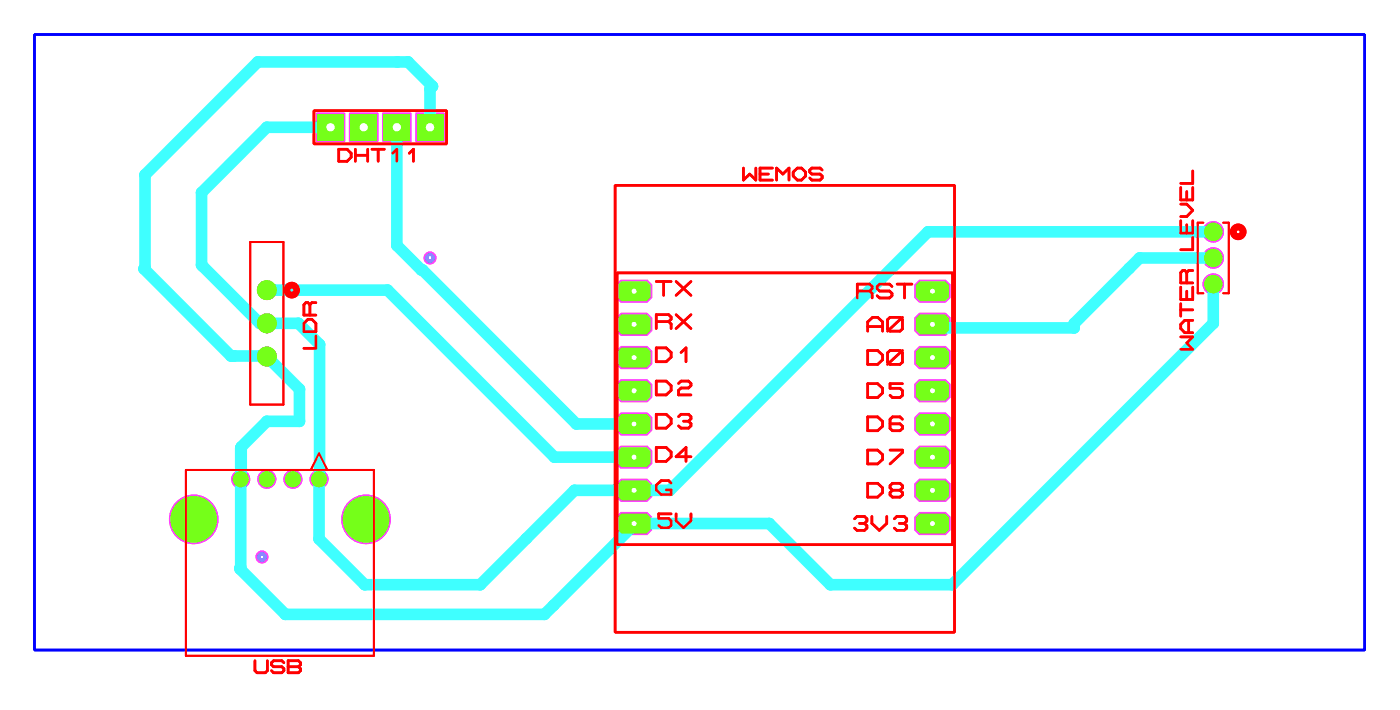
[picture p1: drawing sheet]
<svg xmlns="http://www.w3.org/2000/svg" width="107mm" height="54mm" viewBox="0 0 107 54" stroke-linecap="round" stroke-linejoin="round" font-family="sans-serif">
<g fill="#ff3fff">
<path d="M47.2 21.8l.3-.4h2.1l.4 .4v1l-.4 .4h-2.1l-.3-.4z" fill-rule="evenodd"/>
<path d="M47.2 24.3l.3-.4h2.1l.4 .4v1l-.4 .4h-2.1l-.3-.4z" fill-rule="evenodd"/>
<path d="M47.2 26.8l.3-.3h2.1l.4 .3v1.1l-.4 .3h-2.1l-.3-.3z" fill-rule="evenodd"/>
<path d="M47.2 29.4l.3-.4h2.1l.4 .4v1l-.4 .4h-2.1l-.3-.4z" fill-rule="evenodd"/>
<path d="M47.2 31.9l.3-.4h2.1l.4 .4v1l-.4 .4h-2.1l-.3-.4z" fill-rule="evenodd"/>
<path d="M47.2 34.5l.3-.4h2.1l.4 .4v1l-.4 .4h-2.1l-.3-.4z" fill-rule="evenodd"/>
<path d="M47.2 37l.3-.4h2.1l.4 .4v1l-.4 .4h-2.1l-.3-.4z" fill-rule="evenodd"/>
<path d="M47.2 39.5l.3-.3h2.1l.4 .3v1.1l-.4 .3h-2.1l-.3-.3z" fill-rule="evenodd"/>
<path d="M70 39.5l.4-.3h2l.4 .3v1.1l-.4 .3h-2l-.4-.3z" fill-rule="evenodd"/>
<path d="M70 37l.4-.4h2l.4 .4v1l-.4 .4h-2l-.4-.4z" fill-rule="evenodd"/>
<path d="M70 34.5l.4-.4h2l.4 .4v1l-.4 .4h-2l-.4-.4z" fill-rule="evenodd"/>
<path d="M70 31.9l.4-.4h2l.4 .4v1l-.4 .4h-2l-.4-.4z" fill-rule="evenodd"/>
<path d="M70 29.4l.4-.4h2l.4 .4v1l-.4 .4h-2l-.4-.4z" fill-rule="evenodd"/>
<path d="M70 26.8l.4-.3h2l.4 .3v1.1l-.4 .3h-2l-.4-.3z" fill-rule="evenodd"/>
<path d="M70 24.3l.4-.4h2l.4 .4v1l-.4 .4h-2l-.4-.4z" fill-rule="evenodd"/>
<path d="M70 21.8l.4-.4h2l.4 .4v1l-.4 .4h-2l-.4-.4z" fill-rule="evenodd"/>
<path d="M31.8 8.6h2.2v2.2h-2.2z" fill-rule="evenodd"/>
<path d="M29.3 8.6h2.2v2.2h-2.2z" fill-rule="evenodd"/>
<path d="M26.7 8.6h2.3v2.2h-2.3z" fill-rule="evenodd"/>
<path d="M24.2 8.6h2.2v2.2h-2.2z" fill-rule="evenodd"/>
<circle cx="32.9" cy="19.7" r=".51"/>
<circle cx="20.1" cy="42.6" r=".51"/>
<circle cx="24.4" cy="36.7" r=".73"/>
<circle cx="22.4" cy="36.7" r=".73"/>
<circle cx="20.4" cy="36.7" r=".73"/>
<circle cx="18.4" cy="36.7" r=".73"/>
<circle cx="28" cy="39.7" r="1.9"/>
<circle cx="14.8" cy="39.7" r="1.9"/>
<circle cx="92.9" cy="17.7" r=".82"/>
<circle cx="92.9" cy="19.7" r=".82"/>
<circle cx="92.9" cy="21.7" r=".82"/>
<circle cx="20.4" cy="22.2" r=".76"/>
<circle cx="20.4" cy="24.7" r=".76"/>
<circle cx="20.4" cy="27.3" r=".76"/>
</g>
<path d="M2.6 2.6h101.9v47.1h-101.9z" fill="none" stroke="#00f" stroke-width=".2"/>
<g fill="none" stroke="#f00" stroke-width=".2">
<path d="M24 8.5h10.2v2.5h-10.2zM25.9 11.4h.7l.3 .3v.3l-.3 .3h-.7zM27.2 11.4v.9M27.2 11.9h1M28.2 11.4v.9M28.5 11.4h.9M29 11.4v.9M30.1 11.7l.3-.3v.9M31.3 11.7l.4-.3v.9M47.1 14.2h26v34.2h-26zM56.9 12.9v.9l.5-.5 .5 .5v-.9M58.2 13.3h.7"/>
<path d="M59.2 12.9h-1v.9h1M59.5 13.8v-.9l.5 .4 .4-.4v.9M60.8 13.2l.3-.3h.3l.3 .3v.3l-.3 .3h-.3l-.3-.3zM63 13l-.2-.1h-.6l-.2 .1v.2l.2 .1h.6l.2 .2v.1l-.2 .2h-.6l-.2-.2M90.4 14.3v1h1v-1M90.4 16.9v.9h1v-.9M90.4 15.6h.5l.5 .5-.5 .5h-.5M90.9 14.7v.6M90.9 17.2v.6M91.4 13.1v.9h-1M91.4 18.2v.9h-1M23.3 24.7l.3-.3h.3l.3 .3v.7h-.9z"/>
<path d="M23.7 23.3l-.1-.1h-.2l-.1 .1v.8h.9M23.7 23.3v.8M24.2 25.7v.9h-.9M24.2 23.2h-.3l-.2 .1M47.3 20.9h25.7v20.8h-25.7zM50.3 21.5h1.1M50.3 26.6h.7l.4 .4v.3l-.4 .4h-.7zM50.3 29.2h.7l.4 .3v.4l-.4 .3h-.7zM50.3 31.7h.7l.4 .3v.4l-.4 .4h-.7zM50.3 34.2h.7l.4 .4v.3l-.4 .4h-.7zM50.3 24.6h.9M50.8 21.5v1.1"/>
<path d="M51.2 24.6l.2-.2v-.1l-.2-.2h-.9v1M51.2 24.6l.2 .2v.3M51.4 37l-.2-.2h-.6l-.3 .3v.4l.3 .3h.8v-.3h-.4M51.4 39.3h-.9v.4h.7l.2 .1v.4l-.2 .2h-.6l-.1-.2M51.8 21.5l1.1 1.1M51.8 24.1l1.1 1M51.8 39.3v.5l.6 .6 .5-.6v-.5M52 29.3l.2-.1h.5l.2 .1v.2l-.2 .2h-.5l-.2 .2v.3h.9M52 31.9l.2-.2h.5l.2 .2v.1l-.2 .2M52.2 27l.3-.4v1.1M52.4 32.2h.3M52.7 32.2l.2 .2v.2l-.2 .2h-.5l-.2-.2"/>
<path d="M52.9 21.5l-1.1 1.1M52.9 24.1l-1.1 1M52.9 34.9h-1.1l.7-.7v1.1M65.5 39.7l.1-.2h.6l.2 .2v.2l-.2 .1M65.7 22.3h.9M66.5 25.3v-.7l.3-.3h.4l.4 .3v.7M66.5 26.8h.7l.4 .4v.3l-.4 .4h-.7zM66.5 29.4h.7l.4 .3v.4l-.4 .3h-.7zM66.5 31.9h.7l.4 .3v.4l-.4 .4h-.7zM66.5 34.4h.7l.4 .4v.3l-.4 .4h-.7zM66.5 37h.7l.4 .3v.4l-.4 .3h-.7zM66.5 25h1.1"/>
<path d="M66.6 22.3l.2-.2v-.2l-.2-.2h-.9v1.1M66.6 22.3l.2 .1v.4M66.8 39.5v.5l.6 .6 .5-.6v-.5M68 24.5l.2-.2h.7l.2 .2v.7l-.2 .1h-.7l-.2-.1zM68 27l.2-.2h.7l.2 .2v.7l-.2 .2h-.7l-.2-.2zM68.2 34.4h.9v.2l-.9 .9M68.3 21.9l-.2-.2h-.7l-.2 .2v.2l.2 .2h.7l.2 .1v.2l-.2 .2h-.7l-.2-.2M68.4 37.5h.5M68.4 37.5l-.2-.2v-.1l.2-.2h.5l.2 .2v.1l-.2 .2M68.4 37.5l-.2 .2v.2l.2 .1h.5l.2-.1v-.2l-.2-.2M68.5 39.7l.2-.2h.6l.2 .2v.2l-.2 .1M68.7 21.7h1.2"/>
<path d="M69.1 29.4h-.9v.3h.7l.2 .2v.3l-.2 .2h-.5l-.2-.2M69.1 32.1l-.2-.2h-.5l-.2 .2v.7l.2 .2h.5l.2-.2v-.2l-.2-.2h-.7M69.1 24.3l-1.1 1M69.1 26.8l-1.1 1.1M69.3 21.7v1.1M90.4 25.8h1l-.5 .4 .5 .5h-1M90.4 22v.9h1v-.9M90.4 23.2v1M90.4 23.7h1M90.9 20.9l-.1-.2h-.2l-.2 .2v.7h1M90.9 20.9v.7M90.9 22.3v.6"/>
<path d="M91.1 24.5v1M91.4 24.5h-.6l-.4 .3v.3l.4 .4h.6M91.4 20.7h-.3l-.2 .2M19.5 50.6v.7l.2 .2h.6l.2-.2v-.7M21.7 50.7l-.1-.1h-.6l-.2 .1v.2l.2 .1h.6l.1 .2v.1l-.1 .2h-.6l-.2-.2M22.1 50.6h.8l.1 .1v.2l-.1 .1 .1 .2v.1l-.1 .2h-.8zM22.1 51h.8M65.8 40h.4M66.2 40l.2 .2v.2l-.2 .2h-.6l-.1-.2M68.9 40h.4M69.3 40l.2 .2v.2l-.2 .2h-.6l-.2-.2"/>
</g>
<path d="M19.2 18.5h2.5v12.5h-2.5zM92.2 17h-.5v5.4h.5M93.7 17h.4v5.4h-.4M14.2 36h14.4v14.2h-14.4zM23.8 36l.6-1.3 .7 1.3" fill="none" stroke="#f00" stroke-width=".15"/>
<g fill="none" stroke="#f00" stroke-width=".51">
<circle cx="94.8" cy="17.7" r=".38"/>
<circle cx="22.3" cy="22.2" r=".38"/>
</g>
<path d="M48.6 37.5h2.7" fill="none" stroke="#3fffff" stroke-width=".89"/>
<circle cx="51.3" cy="37.5" r=".44" fill="#3fffff"/>
<path d="M71.1 17.7l-19.8 19.8" fill="none" stroke="#3fffff" stroke-width=".89"/>
<circle cx="71.1" cy="17.7" r=".44" fill="#3fffff"/>
<path d="M20.4 9.7h4.9M71.1 17.7h21.8" fill="none" stroke="#3fffff" stroke-width=".89"/>
<circle cx="20.4" cy="9.7" r=".44" fill="#3fffff"/>
<path d="M20.4 9.7l-5 5" fill="none" stroke="#3fffff" stroke-width=".89"/>
<circle cx="15.4" cy="14.7" r=".44" fill="#3fffff"/>
<path d="M15.4 14.7v5.6" fill="none" stroke="#3fffff" stroke-width=".89"/>
<circle cx="15.4" cy="20.3" r=".44" fill="#3fffff"/>
<path d="M15.4 20.3l.1 .1" fill="none" stroke="#3fffff" stroke-width=".89"/>
<circle cx="15.5" cy="20.4" r=".44" fill="#3fffff"/>
<path d="M15.5 20.4l4.4 4.3" fill="none" stroke="#3fffff" stroke-width=".89"/>
<circle cx="19.9" cy="24.7" r=".44" fill="#3fffff"/>
<path d="M19.9 24.7h.5M20.4 22.2h9.3" fill="none" stroke="#3fffff" stroke-width=".89"/>
<circle cx="29.7" cy="22.2" r=".44" fill="#3fffff"/>
<path d="M29.7 22.2l12.8 12.8" fill="none" stroke="#3fffff" stroke-width=".89"/>
<circle cx="42.5" cy="35" r=".44" fill="#3fffff"/>
<path d="M42.5 35h6.1M48.6 40.1h10.3" fill="none" stroke="#3fffff" stroke-width=".89"/>
<circle cx="58.9" cy="40.1" r=".44" fill="#3fffff"/>
<path d="M58.9 40.1l4.7 4.6" fill="none" stroke="#3fffff" stroke-width=".89"/>
<circle cx="63.6" cy="44.7" r=".44" fill="#3fffff"/>
<path d="M63.6 44.7h9.3" fill="none" stroke="#3fffff" stroke-width=".89"/>
<circle cx="72.9" cy="44.7" r=".44" fill="#3fffff"/>
<path d="M92.9 24.7l-20 20" fill="none" stroke="#3fffff" stroke-width=".89"/>
<circle cx="92.9" cy="24.7" r=".44" fill="#3fffff"/>
<path d="M20.4 24.7h2.5M92.9 21.7v3" fill="none" stroke="#3fffff" stroke-width=".89"/>
<circle cx="22.9" cy="24.7" r=".44" fill="#3fffff"/>
<path d="M22.9 24.7l1.6 1.7" fill="none" stroke="#3fffff" stroke-width=".89"/>
<circle cx="24.5" cy="26.4" r=".44" fill="#3fffff"/>
<path d="M24.5 26.4v10.2" fill="none" stroke="#3fffff" stroke-width=".89"/>
<circle cx="24.5" cy="36.6" r=".44" fill="#3fffff"/>
<path d="M30.4 9.7v9.1M24.5 36.6l-.1 .1" fill="none" stroke="#3fffff" stroke-width=".89"/>
<circle cx="30.4" cy="18.8" r=".44" fill="#3fffff"/>
<path d="M30.4 18.8l1.9 1.9" fill="none" stroke="#3fffff" stroke-width=".89"/>
<circle cx="32.3" cy="20.7" r=".44" fill="#3fffff"/>
<path d="M32.3 20.7h.1" fill="none" stroke="#3fffff" stroke-width=".89"/>
<circle cx="32.4" cy="20.7" r=".44" fill="#3fffff"/>
<path d="M32.4 20.7l11.7 11.7" fill="none" stroke="#3fffff" stroke-width=".89"/>
<circle cx="44.1" cy="32.4" r=".44" fill="#3fffff"/>
<path d="M87.3 19.7h5.6M44.1 32.4h4.5" fill="none" stroke="#3fffff" stroke-width=".89"/>
<circle cx="87.3" cy="19.7" r=".44" fill="#3fffff"/>
<path d="M87.3 19.7l-.8 .8" fill="none" stroke="#3fffff" stroke-width=".89"/>
<circle cx="86.5" cy="20.5" r=".44" fill="#3fffff"/>
<path d="M86.5 20.5l-4.2 4.3" fill="none" stroke="#3fffff" stroke-width=".89"/>
<circle cx="82.3" cy="24.8" r=".44" fill="#3fffff"/>
<path d="M82.3 24.8v.3" fill="none" stroke="#3fffff" stroke-width=".89"/>
<circle cx="82.3" cy="25.1" r=".44" fill="#3fffff"/>
<path d="M71.7 25.1h10.6" fill="none" stroke="#3fffff" stroke-width=".89"/>
<circle cx="71.7" cy="25.1" r=".44" fill="#3fffff"/>
<path d="M24.4 36.7v4.5M71.4 24.8l.3 .3" fill="none" stroke="#3fffff" stroke-width=".89"/>
<circle cx="24.4" cy="41.2" r=".44" fill="#3fffff"/>
<path d="M24.4 41.2l3.5 3.5" fill="none" stroke="#3fffff" stroke-width=".89"/>
<circle cx="27.9" cy="44.7" r=".44" fill="#3fffff"/>
<path d="M27.9 44.7h8.9" fill="none" stroke="#3fffff" stroke-width=".89"/>
<circle cx="36.8" cy="44.7" r=".44" fill="#3fffff"/>
<path d="M40.3 41.2l-3.5 3.5" fill="none" stroke="#3fffff" stroke-width=".89"/>
<circle cx="40.3" cy="41.2" r=".44" fill="#3fffff"/>
<path d="M44 37.5l-3.7 3.7" fill="none" stroke="#3fffff" stroke-width=".89"/>
<circle cx="44" cy="37.5" r=".44" fill="#3fffff"/>
<path d="M18.4 36.7v6.7M44 37.5h4.6" fill="none" stroke="#3fffff" stroke-width=".89"/>
<circle cx="18.4" cy="43.4" r=".44" fill="#3fffff"/>
<path d="M18.4 43.4v.1" fill="none" stroke="#3fffff" stroke-width=".89"/>
<circle cx="18.4" cy="43.5" r=".44" fill="#3fffff"/>
<path d="M18.4 43.5h.1" fill="none" stroke="#3fffff" stroke-width=".89"/>
<circle cx="18.4" cy="43.5" r=".44" fill="#3fffff"/>
<path d="M18.4 43.5l3.5 3.5" fill="none" stroke="#3fffff" stroke-width=".89"/>
<circle cx="21.9" cy="47" r=".44" fill="#3fffff"/>
<path d="M21.9 47h19.8" fill="none" stroke="#3fffff" stroke-width=".89"/>
<circle cx="41.7" cy="47" r=".44" fill="#3fffff"/>
<path d="M42.4 46.3l-.7 .7" fill="none" stroke="#3fffff" stroke-width=".89"/>
<circle cx="42.4" cy="46.3" r=".44" fill="#3fffff"/>
<path d="M48.6 40.2l-6.2 6.1" fill="none" stroke="#3fffff" stroke-width=".89"/>
<circle cx="48.6" cy="40.2" r=".44" fill="#3fffff"/>
<path d="M32.9 6.8v2.9M48.6 40.1v.1" fill="none" stroke="#3fffff" stroke-width=".89"/>
<circle cx="32.9" cy="6.8" r=".44" fill="#3fffff"/>
<path d="M33.1 6.6l-.2 .2" fill="none" stroke="#3fffff" stroke-width=".89"/>
<circle cx="33.1" cy="6.6" r=".44" fill="#3fffff"/>
<path d="M31.3 4.7l1.8 1.9" fill="none" stroke="#3fffff" stroke-width=".89"/>
<circle cx="31.3" cy="4.7" r=".44" fill="#3fffff"/>
<path d="M30.4 4.7h.9" fill="none" stroke="#3fffff" stroke-width=".89"/>
<circle cx="30.4" cy="4.7" r=".44" fill="#3fffff"/>
<path d="M19.7 4.7h10.7" fill="none" stroke="#3fffff" stroke-width=".89"/>
<circle cx="19.7" cy="4.7" r=".44" fill="#3fffff"/>
<path d="M19.7 4.7l-8.6 8.7" fill="none" stroke="#3fffff" stroke-width=".89"/>
<circle cx="11.1" cy="13.4" r=".44" fill="#3fffff"/>
<path d="M11.1 13.4v7.1" fill="none" stroke="#3fffff" stroke-width=".89"/>
<circle cx="11.1" cy="20.5" r=".44" fill="#3fffff"/>
<path d="M11.1 20.5l-.1 .1" fill="none" stroke="#3fffff" stroke-width=".89"/>
<circle cx="11" cy="20.6" r=".44" fill="#3fffff"/>
<path d="M11 20.6l6.7 6.6" fill="none" stroke="#3fffff" stroke-width=".89"/>
<circle cx="17.7" cy="27.2" r=".44" fill="#3fffff"/>
<path d="M17.7 27.2h.2" fill="none" stroke="#3fffff" stroke-width=".89"/>
<circle cx="17.9" cy="27.2" r=".44" fill="#3fffff"/>
<path d="M17.9 27.2h2.5" fill="none" stroke="#3fffff" stroke-width=".89"/>
<circle cx="20.4" cy="27.2" r=".44" fill="#3fffff"/>
<path d="M20.4 27.2v.1" fill="none" stroke="#3fffff" stroke-width=".89"/>
<circle cx="18.5" cy="34.3" r=".44" fill="#3fffff"/>
<path d="M20.4 27.3l2.5 2.5" fill="none" stroke="#3fffff" stroke-width=".89"/>
<circle cx="22.9" cy="29.8" r=".44" fill="#3fffff"/>
<path d="M22.9 29.8v2.4" fill="none" stroke="#3fffff" stroke-width=".89"/>
<circle cx="22.9" cy="32.2" r=".44" fill="#3fffff"/>
<path d="M20.4 32.2h2.5" fill="none" stroke="#3fffff" stroke-width=".89"/>
<circle cx="20.4" cy="32.2" r=".44" fill="#3fffff"/>
<path d="M20.4 32.2l-1.9 2" fill="none" stroke="#3fffff" stroke-width=".89"/>
<circle cx="18.5" cy="34.2" r=".44" fill="#3fffff"/>
<path d="M18.5 34.2v.1" fill="none" stroke="#3fffff" stroke-width=".89"/>
<circle cx="18.5" cy="34.3" r=".44" fill="#3fffff"/>
<path d="M18.4 34.3v2.4" fill="none" stroke="#3fffff" stroke-width=".89"/>
<circle cx="18.4" cy="34.3" r=".44" fill="#3fffff"/>
<path d="M18.5 34.3h-.1" fill="none" stroke="#3fffff" stroke-width=".89"/>
<circle cx="18.5" cy="34.3" r=".44" fill="#3fffff"/>
<path d="M18.5 34.3h.1" fill="none" stroke="#3fffff" stroke-width=".89"/>
<g fill="#3fffff">
<circle cx="18.5" cy="34.3" r=".44"/>
<circle cx="18.5" cy="36.9" r=".44"/>
</g>
<path d="M18.5 34.3v2.6" fill="none" stroke="#3fffff" stroke-width=".89"/>
<circle cx="24.4" cy="36.7" r=".44" fill="#ffff3f"/>
<circle cx="24.4" cy="36.7" r=".44" fill="#ffff3f"/>
<circle cx="32.9" cy="19.7" r=".38" fill="#7f7fff"/>
<circle cx="32.9" cy="19.7" r=".12" fill="#fff"/>
<circle cx="20.1" cy="42.6" r=".38" fill="#7f7fff"/>
<circle cx="20.1" cy="42.6" r=".12" fill="#fff"/>
<path d="M47.6 21.5h1.9l.3 .3v.9l-.3 .3h-1.9l-.3-.3v-.9z" fill-rule="evenodd" fill="#75ff19"/>
<circle cx="48.6" cy="22.3" r=".19" fill="#fff"/>
<path d="M47.6 24.1h1.9l.3 .3v.9l-.3 .3h-1.9l-.3-.3v-.9z" fill-rule="evenodd" fill="#75ff19"/>
<circle cx="48.6" cy="24.8" r=".19" fill="#fff"/>
<path d="M47.6 26.6h1.9l.3 .3v.9l-.3 .3h-1.9l-.3-.3v-.9z" fill-rule="evenodd" fill="#75ff19"/>
<circle cx="48.6" cy="27.4" r=".19" fill="#fff"/>
<path d="M47.6 29.1h1.9l.3 .3v1l-.3 .3h-1.9l-.3-.3v-1z" fill-rule="evenodd" fill="#75ff19"/>
<circle cx="48.6" cy="29.9" r=".19" fill="#fff"/>
<path d="M47.6 31.7h1.9l.3 .3v.9l-.3 .3h-1.9l-.3-.3v-.9z" fill-rule="evenodd" fill="#75ff19"/>
<circle cx="48.6" cy="32.4" r=".19" fill="#fff"/>
<path d="M47.6 34.2h1.9l.3 .3v.9l-.3 .3h-1.9l-.3-.3v-.9z" fill-rule="evenodd" fill="#75ff19"/>
<circle cx="48.6" cy="35" r=".19" fill="#fff"/>
<path d="M47.6 36.8h1.9l.3 .3v.9l-.3 .3h-1.9l-.3-.3v-.9z" fill-rule="evenodd" fill="#75ff19"/>
<circle cx="48.6" cy="37.5" r=".19" fill="#fff"/>
<path d="M47.6 39.3h1.9l.3 .3v.9l-.3 .3h-1.9l-.3-.3v-.9z" fill-rule="evenodd" fill="#75ff19"/>
<circle cx="48.6" cy="40.1" r=".19" fill="#fff"/>
<path d="M70.5 39.3h1.9l.3 .3v.9l-.3 .3h-1.9l-.3-.3v-.9z" fill-rule="evenodd" fill="#75ff19"/>
<circle cx="71.4" cy="40.1" r=".19" fill="#fff"/>
<path d="M70.5 36.8h1.9l.3 .3v.9l-.3 .3h-1.9l-.3-.3v-.9z" fill-rule="evenodd" fill="#75ff19"/>
<circle cx="71.4" cy="37.5" r=".19" fill="#fff"/>
<path d="M70.5 34.2h1.9l.3 .3v.9l-.3 .3h-1.9l-.3-.3v-.9z" fill-rule="evenodd" fill="#75ff19"/>
<circle cx="71.4" cy="35" r=".19" fill="#fff"/>
<path d="M70.5 31.7h1.9l.3 .3v.9l-.3 .3h-1.9l-.3-.3v-.9z" fill-rule="evenodd" fill="#75ff19"/>
<circle cx="71.4" cy="32.4" r=".19" fill="#fff"/>
<path d="M70.5 29.1h1.9l.3 .3v1l-.3 .3h-1.9l-.3-.3v-1z" fill-rule="evenodd" fill="#75ff19"/>
<circle cx="71.4" cy="29.9" r=".19" fill="#fff"/>
<path d="M70.5 26.6h1.9l.3 .3v.9l-.3 .3h-1.9l-.3-.3v-.9z" fill-rule="evenodd" fill="#75ff19"/>
<circle cx="71.4" cy="27.4" r=".19" fill="#fff"/>
<path d="M70.5 24.1h1.9l.3 .3v.9l-.3 .3h-1.9l-.3-.3v-.9z" fill-rule="evenodd" fill="#75ff19"/>
<circle cx="71.4" cy="24.8" r=".19" fill="#fff"/>
<path d="M70.5 21.5h1.9l.3 .3v.9l-.3 .3h-1.9l-.3-.3v-.9z" fill-rule="evenodd" fill="#75ff19"/>
<circle cx="71.4" cy="22.3" r=".19" fill="#fff"/>
<g fill="#75ff19">
<circle cx="24.4" cy="36.7" r=".61"/>
<circle cx="22.4" cy="36.7" r=".61"/>
<circle cx="20.4" cy="36.7" r=".61"/>
<circle cx="18.4" cy="36.7" r=".61"/>
<circle cx="28" cy="39.7" r="1.78"/>
<circle cx="14.8" cy="39.7" r="1.78"/>
</g>
<path d="M31.9 8.7h2v2h-2z" fill="#75ff19"/>
<circle cx="32.9" cy="9.7" r=".32" fill="#fff"/>
<path d="M29.4 8.7h2v2h-2z" fill="#75ff19"/>
<circle cx="30.4" cy="9.7" r=".32" fill="#fff"/>
<path d="M26.8 8.7h2.1v2h-2.1z" fill="#75ff19"/>
<circle cx="27.9" cy="9.7" r=".32" fill="#fff"/>
<path d="M24.3 8.7h2v2h-2z" fill="#75ff19"/>
<circle cx="25.3" cy="9.7" r=".32" fill="#fff"/>
<g fill="#75ff19">
<circle cx="92.9" cy="17.7" r=".7"/>
<circle cx="92.9" cy="19.7" r=".7"/>
<circle cx="92.9" cy="21.7" r=".7"/>
<circle cx="20.4" cy="22.2" r=".76"/>
<circle cx="20.4" cy="24.7" r=".76"/>
<circle cx="20.4" cy="27.3" r=".76"/>
</g>
<path d="M2.6 2.6h101.9v47.1h-101.9z" fill="none" stroke="#00f" stroke-width=".2"/>
<g fill="none" stroke="#f00" stroke-width=".2">
<path d="M24 8.5h10.2v2.5h-10.2zM25.9 11.4h.7l.3 .3v.3l-.3 .3h-.7zM27.2 11.4v.9M27.2 11.9h1M28.2 11.4v.9M28.5 11.4h.9M29 11.4v.9M30.1 11.7l.3-.3v.9M31.3 11.7l.4-.3v.9M47.1 14.2h26v34.2h-26zM56.9 12.9v.9l.5-.5 .5 .5v-.9M58.2 13.3h.7"/>
<path d="M59.2 12.9h-1v.9h1M59.5 13.8v-.9l.5 .4 .4-.4v.9M60.8 13.2l.3-.3h.3l.3 .3v.3l-.3 .3h-.3l-.3-.3zM63 13l-.2-.1h-.6l-.2 .1v.2l.2 .1h.6l.2 .2v.1l-.2 .2h-.6l-.2-.2M90.4 14.3v1h1v-1M90.4 16.9v.9h1v-.9M90.4 15.6h.5l.5 .5-.5 .5h-.5M90.9 14.7v.6M90.9 17.2v.6M91.4 13.1v.9h-1M91.4 18.2v.9h-1M23.3 24.7l.3-.3h.3l.3 .3v.7h-.9z"/>
<path d="M23.7 23.3l-.1-.1h-.2l-.1 .1v.8h.9M23.7 23.3v.8M24.2 25.7v.9h-.9M24.2 23.2h-.3l-.2 .1M47.3 20.9h25.7v20.8h-25.7zM50.3 21.5h1.1M50.3 26.6h.7l.4 .4v.3l-.4 .4h-.7zM50.3 29.2h.7l.4 .3v.4l-.4 .3h-.7zM50.3 31.7h.7l.4 .3v.4l-.4 .4h-.7zM50.3 34.2h.7l.4 .4v.3l-.4 .4h-.7zM50.3 24.6h.9M50.8 21.5v1.1"/>
<path d="M51.2 24.6l.2-.2v-.1l-.2-.2h-.9v1M51.2 24.6l.2 .2v.3M51.4 37l-.2-.2h-.6l-.3 .3v.4l.3 .3h.8v-.3h-.4M51.4 39.3h-.9v.4h.7l.2 .1v.4l-.2 .2h-.6l-.1-.2M51.8 21.5l1.1 1.1M51.8 24.1l1.1 1M51.8 39.3v.5l.6 .6 .5-.6v-.5M52 29.3l.2-.1h.5l.2 .1v.2l-.2 .2h-.5l-.2 .2v.3h.9M52 31.9l.2-.2h.5l.2 .2v.1l-.2 .2M52.2 27l.3-.4v1.1M52.4 32.2h.3M52.7 32.2l.2 .2v.2l-.2 .2h-.5l-.2-.2"/>
<path d="M52.9 21.5l-1.1 1.1M52.9 24.1l-1.1 1M52.9 34.9h-1.1l.7-.7v1.1M65.5 39.7l.1-.2h.6l.2 .2v.2l-.2 .1M65.7 22.3h.9M66.5 25.3v-.7l.3-.3h.4l.4 .3v.7M66.5 26.8h.7l.4 .4v.3l-.4 .4h-.7zM66.5 29.4h.7l.4 .3v.4l-.4 .3h-.7zM66.5 31.9h.7l.4 .3v.4l-.4 .4h-.7zM66.5 34.4h.7l.4 .4v.3l-.4 .4h-.7zM66.5 37h.7l.4 .3v.4l-.4 .3h-.7zM66.5 25h1.1"/>
<path d="M66.6 22.3l.2-.2v-.2l-.2-.2h-.9v1.1M66.6 22.3l.2 .1v.4M66.8 39.5v.5l.6 .6 .5-.6v-.5M68 24.5l.2-.2h.7l.2 .2v.7l-.2 .1h-.7l-.2-.1zM68 27l.2-.2h.7l.2 .2v.7l-.2 .2h-.7l-.2-.2zM68.2 34.4h.9v.2l-.9 .9M68.3 21.9l-.2-.2h-.7l-.2 .2v.2l.2 .2h.7l.2 .1v.2l-.2 .2h-.7l-.2-.2M68.4 37.5h.5M68.4 37.5l-.2-.2v-.1l.2-.2h.5l.2 .2v.1l-.2 .2M68.4 37.5l-.2 .2v.2l.2 .1h.5l.2-.1v-.2l-.2-.2M68.5 39.7l.2-.2h.6l.2 .2v.2l-.2 .1M68.7 21.7h1.2"/>
<path d="M69.1 29.4h-.9v.3h.7l.2 .2v.3l-.2 .2h-.5l-.2-.2M69.1 32.1l-.2-.2h-.5l-.2 .2v.7l.2 .2h.5l.2-.2v-.2l-.2-.2h-.7M69.1 24.3l-1.1 1M69.1 26.8l-1.1 1.1M69.3 21.7v1.1M90.4 25.8h1l-.5 .4 .5 .5h-1M90.4 22v.9h1v-.9M90.4 23.2v1M90.4 23.7h1M90.9 20.9l-.1-.2h-.2l-.2 .2v.7h1M90.9 20.9v.7M90.9 22.3v.6"/>
<path d="M91.1 24.5v1M91.4 24.5h-.6l-.4 .3v.3l.4 .4h.6M91.4 20.7h-.3l-.2 .2M19.5 50.6v.7l.2 .2h.6l.2-.2v-.7M21.7 50.7l-.1-.1h-.6l-.2 .1v.2l.2 .1h.6l.1 .2v.1l-.1 .2h-.6l-.2-.2M22.1 50.6h.8l.1 .1v.2l-.1 .1 .1 .2v.1l-.1 .2h-.8zM22.1 51h.8M65.8 40h.4M66.2 40l.2 .2v.2l-.2 .2h-.6l-.1-.2M68.9 40h.4M69.3 40l.2 .2v.2l-.2 .2h-.6l-.2-.2"/>
</g>
<path d="M19.2 18.5h2.5v12.5h-2.5zM92.2 17h-.5v5.4h.5M93.7 17h.4v5.4h-.4M14.2 36h14.4v14.2h-14.4zM23.8 36l.6-1.3 .7 1.3" fill="none" stroke="#f00" stroke-width=".15"/>
<g fill="none" stroke="#f00" stroke-width=".51">
<circle cx="94.8" cy="17.7" r=".38"/>
<circle cx="22.3" cy="22.2" r=".38"/>
</g>
</svg>
